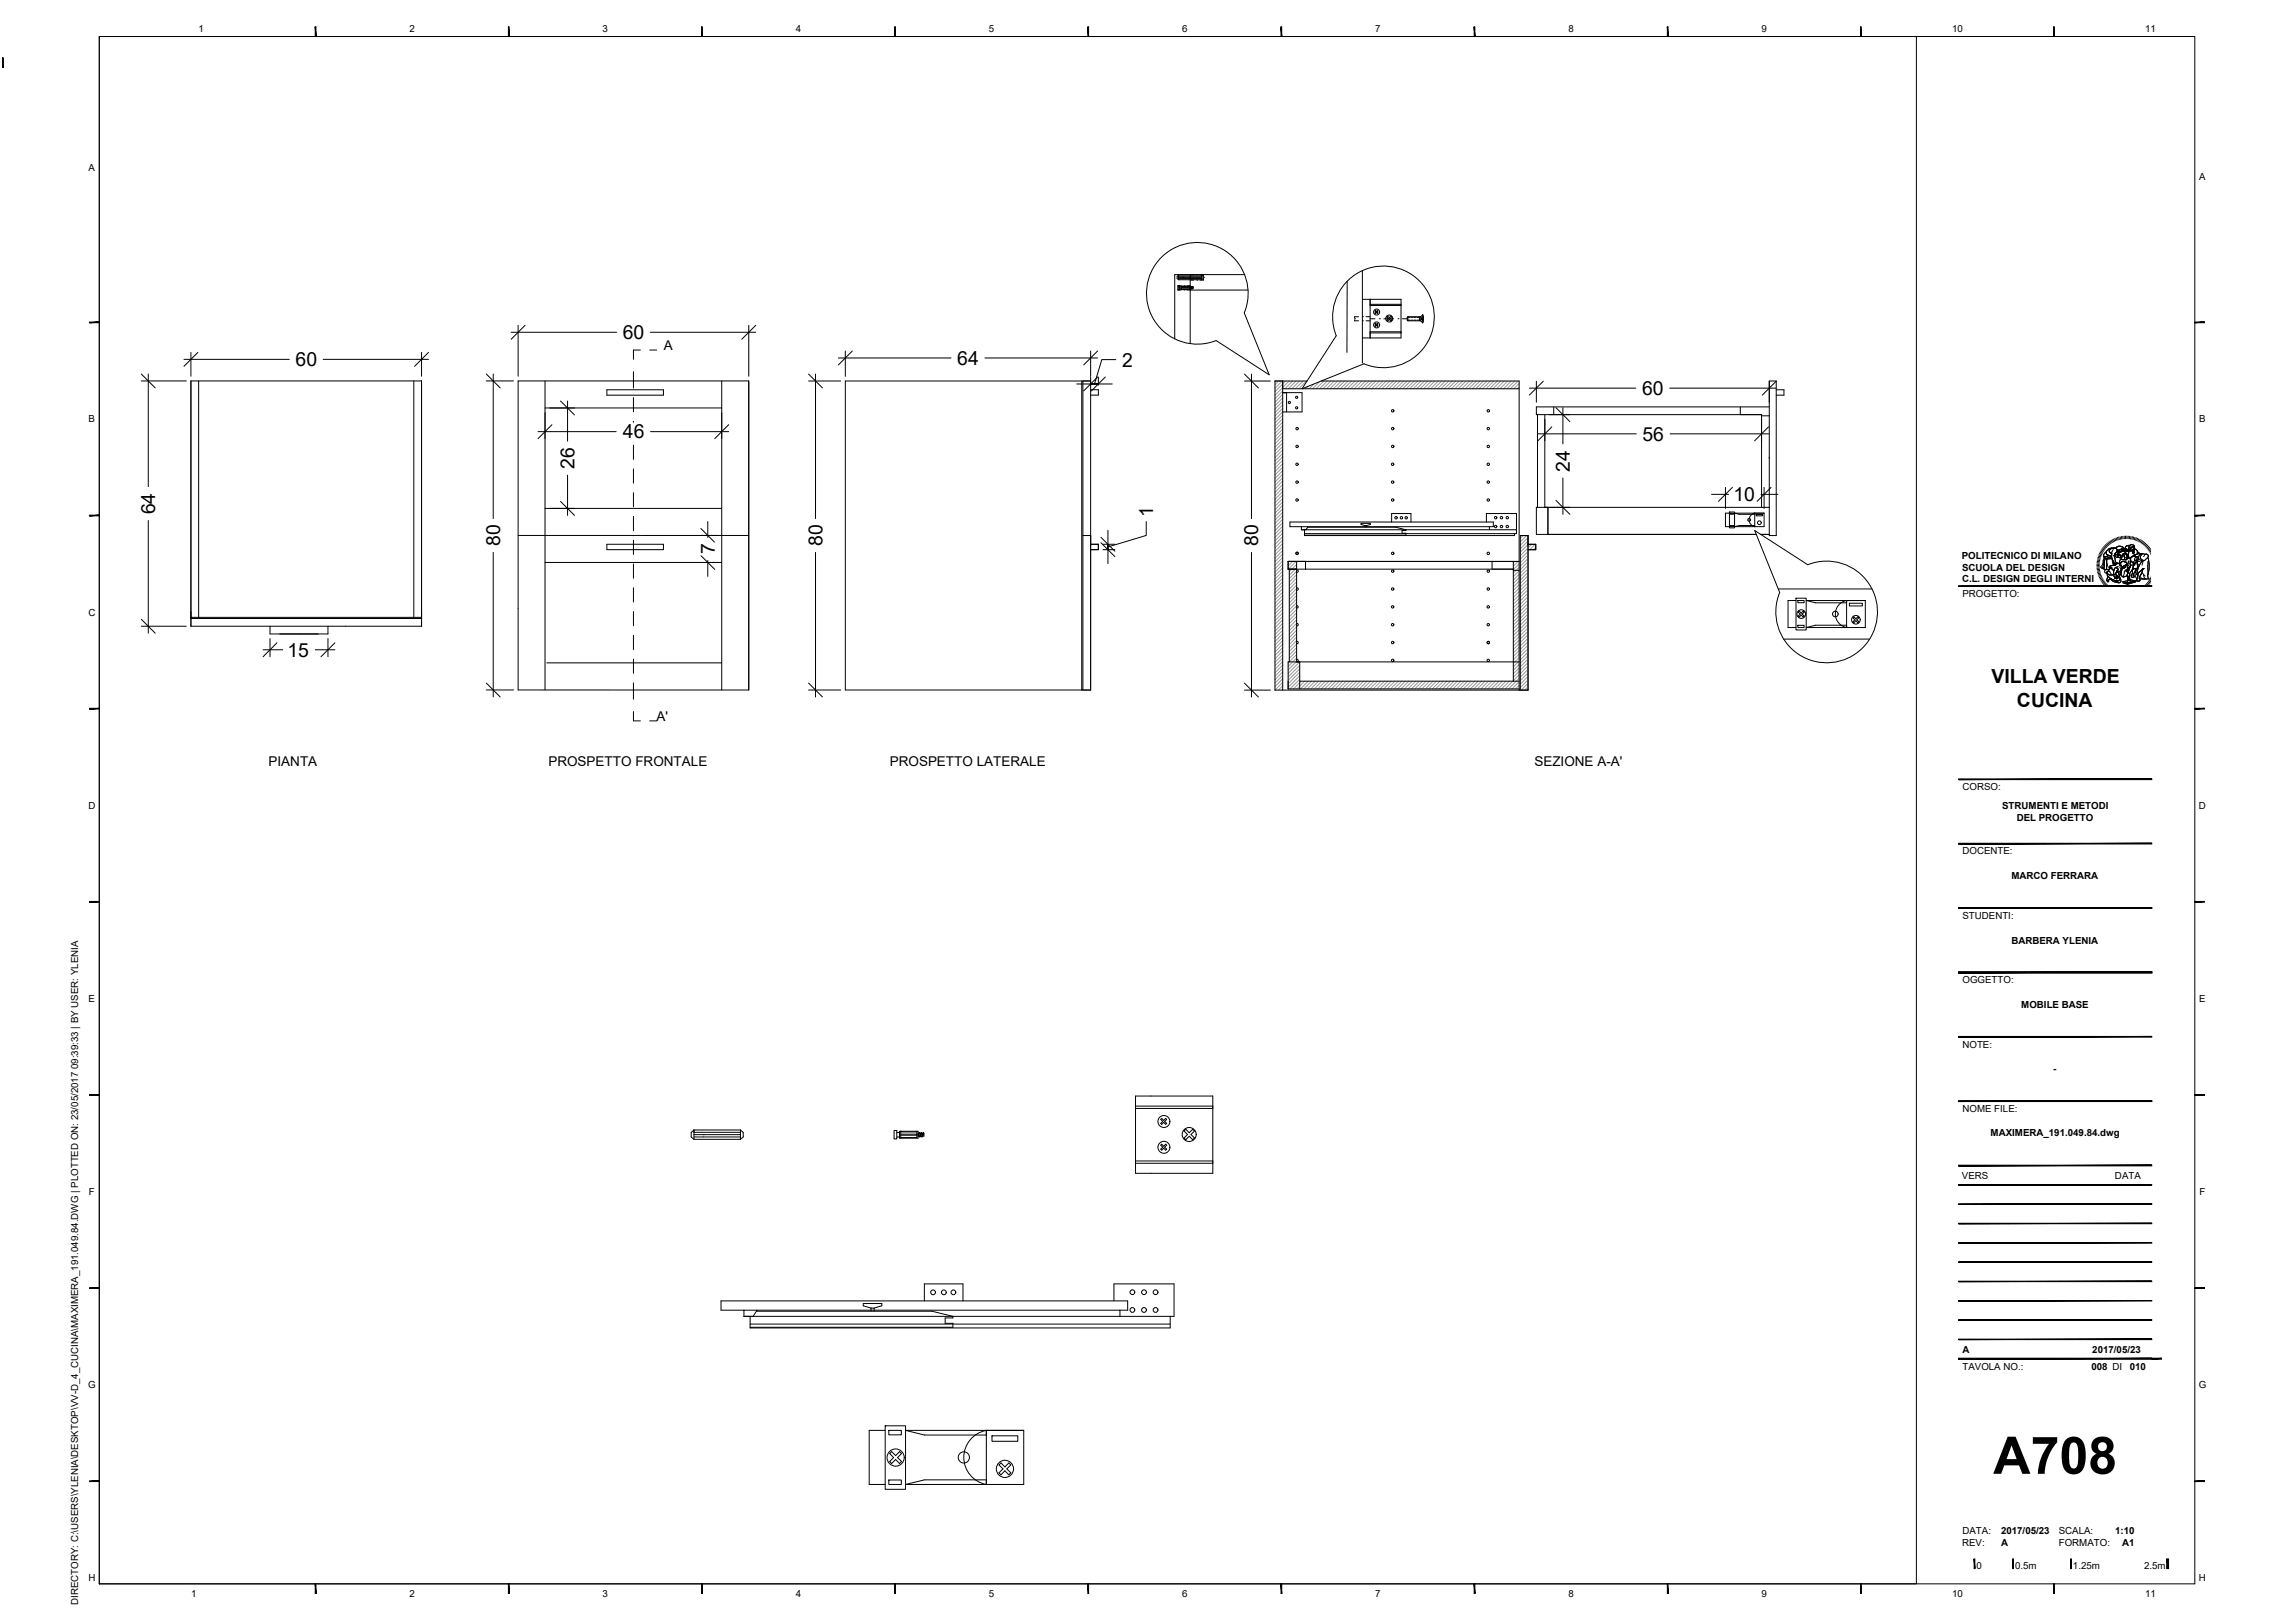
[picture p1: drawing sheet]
<svg xmlns="http://www.w3.org/2000/svg" width="594mm" height="420mm" viewBox="0 0 594 420" stroke-linecap="round" stroke-linejoin="round" font-family="sans-serif">
<defs><g id="words">
<text font-size="13.4" x="516" y="381.5">A708</text>
<g font-size="5">
<text x="161.2" y="87.8">60</text>
<text x="76.5" y="94.8">60</text>
<text x="247.8" y="94.4">64</text>
<text x="290.5" y="94.9">2</text>
<text x="425.1" y="102.2">60</text>
<text x="161.2" y="113.5">46</text>
<text x="425.2" y="114.1">56</text>
<text x="148.7" y="121.4" transform="rotate(-90 148.7 121.4)">26</text>
<text x="406.4" y="122.1" transform="rotate(-90 406.4 122.1)">24</text>
<text x="448.7" y="129.7">10</text>
<text x="40.1" y="133.1" transform="rotate(-90 40.1 133.1)">64</text>
<text x="298.5" y="133.8" transform="rotate(-90 298.5 133.8)">1</text>
<text x="129.5" y="141.4" transform="rotate(-90 129.5 141.4)">80</text>
<text x="185" y="143.5" transform="rotate(-90 185 143.5)">7</text>
<text x="212.9" y="141.4" transform="rotate(-90 212.9 141.4)">80</text>
<text x="325.7" y="141.4" transform="rotate(-90 325.7 141.4)">80</text>
<text x="74.4" y="170">15</text>
<text x="515.5" y="176.9">VILLA VERDE</text>
<text x="522.1" y="182.9">CUCINA</text>
</g>
<g font-size="3.5">
<text x="171.8" y="90.6">A</text>
<text x="170" y="186.6">A'</text>
<text x="69.5" y="198.4">PIANTA</text>
<text x="142" y="198.4">PROSPETTO FRONTALE</text>
<text x="230.3" y="198.4">PROSPETTO LATERALE</text>
<text x="397.2" y="198.4">SEZIONE A-A'</text>
</g>
<g font-size="2.5">
<text x="51.3" y="8.3">1</text>
<text x="106" y="8.3">2</text>
<text x="156" y="8.3">3</text>
<text x="206" y="8.3">4</text>
<text x="256" y="8.3">5</text>
<text x="306" y="8.3">6</text>
<text x="356" y="8.3">7</text>
<text x="406" y="8.3">8</text>
<text x="456" y="8.3">9</text>
<text x="505.3" y="8.3">10</text>
<text x="555.3" y="8.3">11</text>
<text x="23" y="44.4">A</text>
<text x="569.3" y="46.7">A</text>
<text x="23" y="109.4">B</text>
<text x="569.3" y="109.4">B</text>
<text x="507.8" y="144.7">POLITECNICO DI MILANO</text>
<text x="507.9" y="147.7">SCUOLA DEL DESIGN</text>
<text x="507.9" y="150.7">C.L. DESIGN DEGLI INTERNI</text>
<text x="508" y="154.5">PROGETTO:</text>
<text x="22.9" y="159.4">C</text>
<text x="569.2" y="159.4">C</text>
<text x="22.9" y="209.4">D</text>
<text x="508" y="204.5">CORSO:</text>
<text x="518.3" y="209.4">STRUMENTI E METODI</text>
<text x="569.2" y="209.4">D</text>
<text x="522" y="212.5">DEL PROGETTO</text>
<text x="508" y="221.2">DOCENTE:</text>
<text x="520.7" y="227.6">MARCO FERRARA</text>
<text x="508" y="237.9">STUDENTI:</text>
<text x="520.7" y="244.3">BARBERA YLENIA</text>
<text x="508" y="254.5">OGGETTO:</text>
<text x="23" y="259.4">E</text>
<text x="523.2" y="261">MOBILE BASE</text>
<text x="569.3" y="259.4">E</text>
<text x="508" y="271.2">NOTE:</text>
<text x="531.5" y="277.6">-</text>
<text x="508" y="287.8">NOME FILE:</text>
<text x="515.3" y="294">MAXIMERA_191.049.84.dwg</text>
<text x="507.9" y="305.1">VERS</text>
<text x="547.5" y="305.1">DATA</text>
<text x="23" y="309.4">F</text>
<text x="569.4" y="309.4">F</text>
<text x="508" y="350.1">A</text>
<text x="541.6" y="350.1">2017/05/23</text>
<text x="22.8" y="359.4">G</text>
<text x="508" y="354.7">TAVOLA NO.:</text>
<text x="541.4" y="354.7">008 DI</text>
<text x="551.3" y="354.7">010</text>
<text x="569.1" y="359.4">G</text>
<text x="507.9" y="400.1">REV:</text>
<text x="508" y="397.2">DATA:</text>
<text x="518" y="400.1">A</text>
<text x="518" y="397.1">2017/05/23</text>
<text x="532.9" y="397.1">SCALA:</text>
<text x="532.9" y="400.1">FORMATO:</text>
<text x="547.5" y="397.1">1:10</text>
<text x="549.4" y="400.1">A1</text>
<text x="511.6" y="406.1">0</text>
<text x="521.6" y="406.1">0.5m</text>
<text x="536.6" y="406.1">1.25m</text>
<text x="555" y="406.1">2.5m</text>
<text x="22.9" y="409.4">H</text>
<text x="49.5" y="413.4">1</text>
<text x="106" y="413.4">2</text>
<text x="156" y="413.4">3</text>
<text x="206" y="413.4">4</text>
<text x="256" y="413.4">5</text>
<text x="306" y="413.4">6</text>
<text x="356" y="413.4">7</text>
<text x="406" y="413.4">8</text>
<text x="456" y="413.4">9</text>
<text x="505.3" y="413.4">10</text>
<text x="555.3" y="413.4">11</text>
<text x="569.2" y="409.4">H</text>
<text x="20.2" y="415.5" transform="rotate(-90 20.2 415.5)">DIRECTORY: C:\USERS\YLENIA\DESKTOP\VV-D_4_CUCINA\MAXIMERA_191.049.84.DWG | PLOTTED ON: 23/05/2017 09:39:33 | BY USER: YLENIA</text>
</g>
</g></defs>
<!-- layer: ARREDI -->
<g fill="none" stroke="#000" stroke-width=".26">
<path d="M308.1 71.1v17.9M308.1 75.1h15M322.2 71.1h-18.1v16.6M348.7 72.8v18.4M352.7 70.1v23.9M49.4 98.6h59.7v63.5h-59.7zM51.4 98.6v61.2M107.1 98.6v61.2M134.1 98.6h59.7v80h-59.7zM141.1 98.6v80M186.8 98.6v80M218.8 98.6h63.5v80h-63.5z"/>
<path d="M280 98.6v80M280.3 98.6v80M332 98.6v80.1M338.3 98.6h-8.3v80.1h65.5v-40.1h-2v40.1M342 98.6h51.2v80.1M458 98.6h1.8v40h-1.8zM141.1 105.6h45.7M157.1 100.9h14.6v1.4h-14.6zM282.3 100.9h2v1.4h-2M332 100.6h61.2M398 107.3v24M399.9 107.3v24"/>
<path d="M402.2 105.3v2M450.5 105.3v2M456 107.6h2M458 105.3h-60.3v2h58.3v24M459.8 100.9h2v1.4h-2M134.1 138.6h59.7M141.1 131.6h45.7M280.3 138.6h2M400.7 131.3v7M455.8 138.3h2.2M458 131.3h-60.3v7h56.9M49.4 159.8h59.7"/>
<path d="M141.1 145.6h45.7M157.1 140.9h14.6v1.4h-14.6zM282.3 140.9h2v1.4h-2M333.7 147.3v24M335.6 145.3v26M335.6 156.8l.4 .3-.4 .3M335.6 147.6l.5 .3-.5 .2M335.6 152.2l.5 .3-.5 .3M337.9 145.3v2M386.2 145.3v2M391.7 145.3v31M391.7 147.6h1.5"/>
<path d="M393.2 145.3h-59.8v2h58.3M395.5 140.9h2v1.4h-2M460.3 152.5h24.3M49.4 160.1h59.7M69.9 162.1v2h15v-2M141.5 171.6h45.3M335.6 166l.5 .3-.5 .3M335.6 170.7l.5 .3-.5 .3M335.6 161.4l.5 .3-.5 .3M336.4 171.3v7M336.4 176.3h56.8M393.2 171.3h-59.8v7h59.8"/>
<path d="M461.7 165.5h22.3"/>
<circle cx="335.8" cy="115.6" r=".31"/>
<circle cx="335.8" cy="111" r=".31"/>
<circle cx="360.5" cy="106.4" r=".31"/>
<circle cx="360.5" cy="111" r=".31"/>
<circle cx="360.5" cy="115.6" r=".31"/>
<circle cx="385.3" cy="111" r=".31"/>
<circle cx="385.3" cy="106.4" r=".31"/>
<circle cx="385.3" cy="115.6" r=".31"/>
<circle cx="335.7" cy="120.2" r=".31"/>
<circle cx="335.7" cy="129.4" r=".31"/>
<circle cx="335.7" cy="124.8" r=".31"/>
<circle cx="360.5" cy="124.8" r=".31"/>
<circle cx="360.5" cy="120.2" r=".31"/>
<circle cx="360.5" cy="129.4" r=".31"/>
<circle cx="385.2" cy="124.8" r=".31"/>
<circle cx="385.2" cy="129.4" r=".31"/>
<circle cx="385.2" cy="120.2" r=".31"/>
<circle cx="335.8" cy="143.3" r=".31"/>
<circle cx="360.5" cy="157.1" r=".31"/>
<circle cx="360.5" cy="152.5" r=".31"/>
<circle cx="360.5" cy="147.9" r=".31"/>
<circle cx="360.5" cy="143.3" r=".31"/>
<circle cx="385.2" cy="157.1" r=".31"/>
<circle cx="385.3" cy="143.3" r=".31"/>
<circle cx="385.3" cy="147.9" r=".31"/>
<circle cx="385.3" cy="152.5" r=".31"/>
<circle cx="360.5" cy="161.7" r=".31"/>
<circle cx="360.5" cy="171" r=".31"/>
<circle cx="360.5" cy="166.3" r=".31"/>
<circle cx="385.2" cy="166.3" r=".31"/>
<circle cx="385.2" cy="171" r=".31"/>
<circle cx="385.2" cy="161.7" r=".31"/>
</g>
<!-- layer: CAMPITURE -->
<g fill="none" stroke="#999" stroke-width=".26">
<path d="M308.9 71.1h.1M309.8 71.1h.1M310.7 71.1h.1M311.6 71.1h-.1M330.1 98.6l-.1 .1M331 98.6l-1 1M331.9 98.6l-1.9 1.9M332.8 98.6l-2.8 2.8M333.7 98.6l-3.7 3.7M334.6 98.6l-2 2M335.5 98.6l-2 2M336.4 98.6l-2 2"/>
<path d="M337.3 98.6l-2 2M338.2 98.6l-2 2M340.1 99.4l-1.2 1.2M341.6 98.8l-1.8 1.8M342.7 98.6l-2 2M343.6 98.6l-2 2M344.5 98.6l-2 2M345.4 98.6l-2 2M346.3 98.6l-2 2M347.2 98.6l-2 2M348.1 98.6l-2 2M349 98.6l-2 2"/>
<path d="M349.9 98.6l-2 2M350.8 98.6l-2 2M351.7 98.6l-2 2M352.6 98.6l-2 2M353.5 98.6l-2 2M354.4 98.6l-2 2M355.3 98.6l-2 2M356.1 98.6l-2 2M357 98.6l-2 2M357.9 98.6l-2 2M358.8 98.6l-2 2M359.7 98.6l-2 2"/>
<path d="M360.6 98.6l-2 2M361.5 98.6l-2 2M362.4 98.6l-2 2M363.3 98.6l-2 2M364.2 98.6l-2 2M365.1 98.6l-2 2M366 98.6l-2 2M366.9 98.6l-2 2M367.8 98.6l-2 2M368.7 98.6l-2 2M369.6 98.6l-2 2M370.5 98.6l-2 2"/>
<path d="M371.4 98.6l-2 2M372.3 98.6l-2 2M373.2 98.6l-2 2M374.1 98.6l-2 2M375 98.6l-2 2M375.9 98.6l-2 2M376.8 98.6l-2 2M377.7 98.6l-2 2M378.6 98.6l-2 2M379.5 98.6l-2 2M380.4 98.6l-2 2M381.3 98.6l-2 2"/>
<path d="M382.2 98.6l-2 2M383.1 98.6l-2 2M384 98.6l-2 2M384.9 98.6l-2 2M385.8 98.6l-2 2M386.7 98.6l-2 2M387.6 98.6l-2 2M388.5 98.6l-2 2M389.4 98.6l-2 2M390.3 98.6l-2 2M391.2 98.6l-2 2M392.1 98.6l-2 2"/>
<path d="M393 98.6l-2 2M393.2 99.3l-1.3 1.3M332 101.2l-2 2M332 102.1l-2 2M332 103l-2 2M332 103.9l-2 2M332 104.8l-2 2M332 105.7l-2 2M332 106.6l-2 2M332 108.4l-2 2M332 109.3l-2 2M332 111.1l-2 2"/>
<path d="M332 112l-2 2M332 112.9l-2 2M332 113.8l-2 2M332 115.6l-2 2M332 116.5l-2 2M332 117.4l-2 2M332 118.3l-2 2M332 119.2l-2 2M332 107.5l-2 2M332 110.2l-2 2M332 114.7l-2 2M337.1 100.6h.1"/>
<path d="M338.6 100l-.6 .6M393.2 100.2l-.4 .4M332 120.1l-2 2M332 121l-2 2M332 121.9l-2 2M332 122.8l-2 2M332 123.6l-2 2M332 124.5l-2 2M332 125.4l-2 2M332 126.3l-2 2M332 127.2l-2 2M332 128.1l-2 2"/>
<path d="M332 129.9l-2 2M332 130.8l-2 2M332 131.7l-2 2M332 132.6l-2 2M332 133.5l-2 2M332 136.2l-2 2M332 137.1l-2 2M332 138l-2 2M332 139.8l-2 2M332 129l-2 2M332 134.4l-2 2M332 135.3l-2 2"/>
<path d="M332 138.9l-2 2M394.3 138.6l-.8 .8M395.2 138.6l-1.7 1.7M395.5 139.2l-2 2M332 140.7l-2 2M332 142.5l-2 2M332 144.3l-2 2M332 145.2l-2 2M332 146.1l-2 2M332 147l-2 2M332 148.8l-2 2M332 149.7l-2 2"/>
<path d="M332 150.6l-2 2M332 151.5l-2 2M332 152.4l-2 2M332 153.3l-2 2M332 154.2l-2 2M332 155.1l-2 2M332 156l-2 2M332 156.9l-2 2M332 159.6l-2 2M332 141.6l-2 2M332 143.4l-2 2M332 147.9l-2 2"/>
<path d="M332 157.8l-2 2M332 158.7l-2 2M333.7 145.3l-.3 .3M334.6 145.3l-1.2 1.2M335.5 145.3l-2 2M335.6 146.1l-1.9 1.9M335.6 147l-1.9 1.9M335.6 147.9l-1.9 1.9M335.6 148.8l-1.9 1.9M335.6 153.3l-1.9 1.9M335.6 154.2l-1.9 1.9M335.6 155.1l-1.9 1.9"/>
<path d="M335.6 159.6l-1.9 1.9M335.6 149.7l-1.9 1.9M335.6 150.6l-1.9 1.9M335.6 151.5l-1.9 1.9M335.6 152.4l-1.9 1.9M335.6 156l-1.9 1.9M335.6 156.9l-1.9 1.9M335.6 157.8l-1.9 1.9M335.6 158.7l-1.9 1.9M392.1 145.3l-.4 .4M393 145.3l-1.3 1.3M393.2 146.9l-1.5 1.5"/>
<path d="M393.2 146l-1.5 1.5M393.2 147.8l-1.5 1.5M393.2 150.5l-1.5 1.5M393.2 151.4l-1.5 1.5M393.2 152.3l-1.5 1.5M393.2 153.2l-1.5 1.5M393.2 156.7l-1.5 1.5M393.2 157.6l-1.5 1.5M393.2 158.5l-1.5 1.5M393.2 159.4l-1.5 1.5M393.2 148.7l-1.5 1.5M393.2 149.6l-1.5 1.5"/>
<path d="M393.2 154.1l-1.5 1.5M393.2 155l-1.5 1.4M393.2 155.9l-1.5 1.4M395.5 140.1l-2 2M395.5 142.8l-2 2M395.5 143.7l-2 2M395.5 144.6l-2 2M395.5 145.5l-2 2M395.5 146.4l-2 2M395.5 147.3l-2 2M395.5 148.2l-2 2M395.5 149.1l-2 2"/>
<path d="M395.5 150l-2 2M395.5 150.9l-2 2M395.5 151.7l-2 2M395.5 152.6l-2 2M395.5 153.5l-2 2M395.5 154.4l-2 2M395.5 155.3l-2 2M395.5 156.2l-2 2M395.5 157.1l-2 2M395.5 158l-2 2M395.5 158.9l-2 2M395.5 159.8l-2 2"/>
<path d="M395.6 140.9l-2.1 2.1M396.5 140.9l-3 3M397.4 140.9l-1.4 1.4M397.5 141.7l-.6 .6M332 161.4l-2 2M332 160.5l-2 2M332 162.3l-2 2M332 163.2l-2 2M332 164.1l-2 2M332 165l-2 2M332 165.9l-2 2M332 166.8l-2 2"/>
<path d="M332 167.7l-2 2M332 168.6l-2 2M332 169.5l-2 2M332 170.4l-2 2M332 171.3l-2 2M332 172.2l-2 2M332 173l-2 2M332 173.9l-2 2M332 174.8l-2 2M332 175.7l-2 2M332 176.6l-2 2M332 177.5l-1.1 1.2"/>
<path d="M332 178.4l-.2 .3M335.6 169.4l-2.2 2.2M335.6 170.3l-2.2 2.2M335.6 171.2l-2.2 2.2M335.6 160.5l-1.9 1.9M335.6 161.4l-1.9 1.9M335.6 165.9l-1.9 1.8M335.6 166.8l-1.9 1.8M335.6 167.7l-1.9 1.8M335.6 162.3l-1.9 1.9M335.6 163.2l-1.9 1.9M335.6 164.1l-1.9 1.9"/>
<path d="M335.6 165l-1.9 1.9M335.6 168.5l-1.9 1.9M336.4 171.3l-3 3M336.4 173.1l-3 3M336.4 174l-3 3M336.4 172.2l-3 3M336.4 174.9l-3 3M336.4 175.8l-2.5 2.5M336.8 176.3l-2 2M337.7 176.3l-2 2M338.6 176.3l-2 2M339.5 176.3l-2 2"/>
<path d="M340.4 176.3l-2 2M341.3 176.3l-2 2M342.2 176.3l-2 2M343.1 176.3l-2 2M344 176.3l-2 2M344.9 176.3l-2 2M345.8 176.3l-2 2M346.7 176.3l-2 2M347.6 176.3l-2 2M348.5 176.3l-2 2M349.4 176.3l-2 2M350.3 176.3l-2 2"/>
<path d="M351.2 176.3l-2 2M352.1 176.3l-2 2M353 176.3l-2 2M353.9 176.3l-2 2M354.8 176.3l-2 2M355.7 176.3l-2 2M356.6 176.3l-2 2M357.5 176.3l-2 2M358.4 176.3l-2 2M359.3 176.3l-2 2M360.2 176.3l-2 2M361.1 176.3l-2 2"/>
<path d="M362 176.3l-2 2M362.9 176.3l-2 2M363.8 176.3l-2 2M364.7 176.3l-2 2M365.6 176.3l-2 2M366.5 176.3l-2 2M367.4 176.3l-2 2M368.3 176.3l-2 2M369.2 176.3l-2 2M370.1 176.3l-2 2M371 176.3l-2 2M371.8 176.3l-2 2"/>
<path d="M372.7 176.3l-2 2M373.6 176.3l-2 2M374.5 176.3l-2 2M375.4 176.3l-2 2M376.3 176.3l-2 2M377.2 176.3l-2 2M378.1 176.3l-2 2M379 176.3l-2 2M379.9 176.3l-2 2M380.8 176.3l-2 2M381.7 176.3l-2 2M382.6 176.3l-2 2"/>
<path d="M383.5 176.3l-2 2M384.4 176.3l-2 2M385.3 176.3l-2 2M386.2 176.3l-2 2M387.1 176.3l-2 2M388 176.3l-2 2M388.9 176.3l-2 2M389.8 176.3l-2 2M390.7 176.3l-2 2M391.6 176.3l-2 2M393.2 160.3l-1.5 1.5M393.2 163l-1.5 1.5"/>
<path d="M393.2 163.9l-1.5 1.5M393.2 164.8l-1.5 1.5M393.2 165.7l-1.5 1.5M393.2 166.6l-1.5 1.5M393.2 169.3l-1.5 1.5M393.2 170.2l-1.5 1.5M393.2 171.1l-1.5 1.5M393.2 172l-1.5 1.5M393.2 172.9l-1.5 1.5M393.2 174.7l-1.5 1.5M393.2 175.6l-2.7 2.7M393.2 176.5l-1.8 1.8"/>
<path d="M393.2 177.4l-.9 .9M393.2 178.3h.1M393.2 161.2l-1.5 1.5M393.2 162.1l-1.5 1.5M393.2 167.5l-1.5 1.5M393.2 168.4l-1.5 1.5M393.2 173.8l-1.5 1.5M395.5 160.7l-2 2M395.5 161.6l-2 2M395.5 162.5l-2 2M395.5 163.4l-2 2M395.5 164.3l-2 2"/>
<path d="M395.5 165.2l-2 2M395.5 166.1l-2 2M395.5 167l-2 2M395.5 167.9l-2 2M395.5 168.8l-2 2M395.5 169.7l-2 2M395.5 170.6l-2 2M395.5 171.5l-2 2M395.5 172.4l-2 2M395.5 173.3l-2 2M395.5 174.2l-2 2M395.5 175.1l-2 2"/>
<path d="M395.5 176l-2 2M395.5 176.9l-1.7 1.8M395.5 177.8l-.8 .9"/>
</g>
<!-- layer: VITI E CERNIERE -->
<g fill="none" stroke="#000" stroke-width=".26">
<path d="M305 74h.3v1.1h-.3zM305.1 71.2h6M305.1 72.4h6M305.1 71.2l-.4 .3v.6l.4 .3M305.1 71.2v1.2M305.1 71.5h6M305.1 71.8h6M305.1 72.1h6M305.3 74.2h.4M305.3 74.8h.4M305.7 74.1h2.4v.9h-2.4zM305.8 74.1h.1"/>
<path d="M305.8 74.1v.9M305.8 74.9h2.1M305.8 74.2h2.1M305.8 74.6h2.1M305.8 74.5h2.1M306.3 71.8h.1M307.9 74.1v.9M308.1 74.7l.1-.5-.1 .6M308.1 74.3h.1M308.2 74.7h.1M308.2 74.2l-.1 .3M308.2 74.3h.2"/>
<path d="M308.4 74.7h.2M308.5 74.2l-.2 .6M308.5 74.3h.2M308.8 74.2l-.2 .6M308.8 74.3v.4h-.1M311.1 71.2l.4 .3v.6l-.4 .3M311.1 71.2v1.2M352.7 77.5h10v10h-10M354.7 77.5v10M354.7 79.1h8M354.7 78.8h8M354.7 85.9h8"/>
<path d="M354.7 86.2h8M356.1 80.4l.2 .2 .3-.2 .1 .1-.3 .3 .3 .2-.1 .1-.3-.2-.2 .2-.2-.1 .3-.2-.3-.3zM356.1 83.7l.2 .3 .3-.3 .1 .2-.3 .2 .3 .3-.1 .1-.3-.3-.2 .3-.2-.1 .3-.3-.3-.2zM358.9 82l.3-.2 .4 .4 .5-.4 .2 .2-.5 .5 .5 .4-.2 .2-.5-.4-.4 .4-.3-.2 .5-.4zM364.4 82.2h.7M364.4 82.9h.7M364.4 83.1h3.4M364.4 82h3.4M364.4 82v1.1M364.4 82l-.1 .2v.7l.1 .2M365.3 82.2h.5M365.3 82.9h.5"/>
<path d="M366.1 82.2h.5M366.1 82.9h.5M366.8 82.2h.6M366.8 82.9h.6M367.4 82v1.1M367.8 82v1.1M368 82.7h.5l-.2 .9M368 82.3v.4M368 82.7l.4 .4M368.3 81.5l.2 .8h-.5M368.3 81.5v2.1l-.5-.5M368.3 81.5l-.5 .5"/>
<path d="M368.4 82.3v.4M368.4 81.9l-.4 .4M332 101.6h5v5h-5M333 101.6v5M333.9 135.1h52.7v1.2h-52.7zM336.9 136.3v.8h55.7M337.7 137.1v1.5h54.3v-.5M338.5 136.5h22.7l2.7 .6v.2h-1v.7h1v.5h-26.2M338.6 136.3l-.5 .8M353.3 136.1h.4M353.3 136.1v.4M353.3 136.1l-1-.3v-.3h2.4v.3l-1 .3"/>
<path d="M353.7 136.1v.4M360.2 135.1v-2.2h5v2.2M384.8 135.1v-2.2h7.8v5.2h-54.9M385.5 136.3v.8M447.7 132.5h1.3v4.2h-1.3zM447.7 132.8h-1.1v3.5h1.1M447.9 132.8h.8v.3h-.8zM447.9 136.1h.8v.2h-.8zM453.4 133.3l.8-.5v3.5a1.78 1.78 0 0 1-1.4-1.2 1.78 1.78 0 0 1 .6-1.8zM454.2 133.1h-4l-1.2-.3h7.6v3.5h-7.6l1.2-.3h4M454.6 133.2h1.7v.3h-1.7zM464.9 154.9h2.6v8.2h-2.6z"/>
<path d="M464.9 155.5h-2.1v7h2.1M465.4 155.5h1.6v.5h-1.6zM465.7 158.2l.6 .5 .5-.5 .2 .3-.5 .5 .5 .5-.2 .2-.5-.5-.6 .5-.2-.2 .5-.5-.5-.5zM478 156.1h-8l-2.5-.6h15.4v7h-15.4l2.5-.6h8M478 155.5v7M478 155.4a3.6 3.6 0 0 0-2.9 3.5 3.6 3.6 0 0 0 2.9 3.6M478.7 156.2h3.4v.7h-3.4zM479.6 159.9l.3-.2 .5 .5 .5-.5 .3 .2-.5 .5 .5 .6-.3 .2-.5-.5-.5 .5-.3-.2 .6-.6zM465.4 161.9h1.6v.6h-1.6zM179.6 292.5h12.1M179.6 294.9h12.1M179.6 292.5l-.7 .7v1.1l.7 .6"/>
<path d="M179.6 292.5v2.4M179.6 293.1h12.1M179.6 293.7h12.1M179.6 294.3h12.1M182 293.7h.1M191.7 292.5l.7 .7v1.1l-.7 .6M191.7 292.5v2.4M231.4 292.7h.7v2.1h-.7zM232.1 293.2h.7M232.1 294.3h.7M232.8 292.9h4.8v1.7h-4.8zM233.2 292.9h.1"/>
<path d="M233.2 292.9v1.7M233.2 294.5h4.1M233.2 293h4.1M233.2 293.9h4.1M233.2 293.6h4.1M237.3 292.9v1.7M237.6 294.1l.4-.9-.4 1.1M237.6 293.4h.1M237.8 294.1h.3M238 293.2l-.4 .5M238 293.4h.3M238.3 294.1h.3"/>
<path d="M238.5 293.2l-.2 .2-.2 .9 .4-1.1-.2 .9-.2 .2M238.5 293.4h.3M239.1 293.2l-.3 .2-.2 .9 .5-1.1-.2 .9-.3 .2M239.1 293.4l.1 .7h-.3M293.9 283.7h20v20h-20zM293.9 286.9h20M293.9 286.3h20M300.5 289.8l.2-.3 .5 .6 .5-.6 .3 .3-.5 .5 .5 .5-.3 .3-.5-.5-.5 .5-.2-.3 .5-.5zM300.7 296.2l.5 .5 .5-.5 .3 .3-.5 .5 .5 .5-.3 .2-.5-.5-.5 .5-.2-.2 .5-.5-.5-.5zM306.5 292.8l.4-.5 .9 .9 1-.9 .4 .5-.9 .9 .9 .9-.4 .4-1-.9-.9 .9-.4-.4 .9-.9zM293.9 300.5h20M293.9 301.1h20"/>
<path d="M186.6 336.8h105.3v2.4h-105.3zM195.8 339.4h45.4l5.5 1.4v.4h-2v1.4h2v1h-52.5M196 339.2l-1 1.6M225.5 338.6h.8M225.5 338.6v.8M225.5 338.6l-2-.6v-.6h4.8v.6l-2 .6M226.3 338.6v.8M239.3 336.8v-4.4h10v4.4M288.3 336.8v-4.4h15.6v8.4h-111.3v-1.6M289.9 339.2v1.6M194.2 340.8v3h108.7v-3M194.2 342.8h108.7"/>
<path d="M229.1 369.1h5.3v16.5h-5.3zM229.1 370.3h-4.1v14h4.1M230.1 370.3h3.2v1.1h-3.2zM230.3 376.3l.5-.5 1 1 1.1-1 .5 .5-1.1 1 1.1 1.1-.5 .5-1.1-1.1-1 1.1-.5-.5 1-1.1zM251.8 372a7.1 7.1 0 0 1 3.5-1.7v14a7.1 7.1 0 0 1-5.5-5 7.1 7.1 0 0 1 2-7.3zM255.3 371.5h-16l-4.9-1.2h30.6v14h-30.6l4.9-1.2h16M256.8 371.7h6.7v1.4h-6.7zM258.6 379.2l.5-.5 1 1.1 1.1-1.1 .5 .5-1.1 1.1 1.1 1-.5 .5-1.1-1-1 1-.5-.5 1-1zM230.1 383.1h3.2v1.2h-3.2z"/>
<circle cx="356.3" cy="84.1" r=".78"/>
<circle cx="356.3" cy="80.8" r=".78"/>
<circle cx="359.6" cy="82.5" r=".9"/>
<circle cx="333.8" cy="104.2" r=".28"/>
<circle cx="335.6" cy="102.9" r=".28"/>
<circle cx="335.6" cy="105.6" r=".28"/>
<circle cx="361.4" cy="134" r=".31"/>
<circle cx="362.8" cy="134" r=".31"/>
<circle cx="364" cy="134" r=".31"/>
<circle cx="387.2" cy="134" r=".31"/>
<circle cx="387.2" cy="136.3" r=".31"/>
<circle cx="388.7" cy="134" r=".31"/>
<circle cx="388.7" cy="136.3" r=".31"/>
<circle cx="390.2" cy="134" r=".31"/>
<circle cx="390.2" cy="136.3" r=".31"/>
<circle cx="452.8" cy="134.6" r=".37"/>
<circle cx="455.4" cy="135.3" r=".48"/>
<circle cx="466.3" cy="159" r="1.12"/>
<circle cx="475.1" cy="158.9" r=".73"/>
<circle cx="480.4" cy="160.4" r="1.12"/>
<circle cx="301.3" cy="290.3" r="1.55"/>
<circle cx="301.3" cy="297" r="1.55"/>
<circle cx="307.8" cy="293.7" r="1.82"/>
<circle cx="241.5" cy="334.6" r=".62"/>
<circle cx="244.3" cy="334.6" r=".62"/>
<circle cx="246.8" cy="334.6" r=".62"/>
<circle cx="293.1" cy="334.5" r=".62"/>
<circle cx="293.1" cy="339.1" r=".62"/>
<circle cx="296.1" cy="339.1" r=".62"/>
<circle cx="296.1" cy="334.5" r=".62"/>
<circle cx="299.1" cy="339.1" r=".62"/>
<circle cx="299.1" cy="334.5" r=".62"/>
<circle cx="231.8" cy="377.3" r="2.23"/>
<circle cx="249.5" cy="377.3" r="1.46"/>
<circle cx="260.1" cy="380.3" r="2.23"/>
</g>
<!-- layer: LINEE SEZIONE -->
<g fill="none" stroke="#000" stroke-width=".26">
<path d="M164 96.2v4.3M165.8 90.6h-1.8v2.4M168.2 90.6h1.8M164 102.9v3.7M164 109.1v3.7M164 115.2v3.7M164 121.4v3.7M164 127.5v3.7M164 133.7v3.7M164 139.9v3.6M164 146v3.7M164 152.2v3.7"/>
<path d="M164 158.3v3.7M164 164.5v3.7M164 170.6v3.7M164 176.8v4.2M164 184.2v2.4h1.8M168.2 186.6h1.8"/>
</g>
<!-- layer: DETTAGLI -->
<path d="M300.7 66.6a13.2 13.2 0 0 1 16.6-1.6 13.2 13.2 0 0 1 4.8 16l6.4 16-13.7-8.8a13.2 13.2 0 0 1-15.9-5.1 13.2 13.2 0 0 1 1.8-16.5zM348.9 72.7a13.2 13.2 0 0 1 22.1 6.8 13.2 13.2 0 0 1-17.9 14.7l-16.1 6.4 8.9-13.7a13.2 13.2 0 0 1 3-14.2zM454.2 137.3l13.8 8.9a13.2 13.2 0 0 1 17.9 10.6 13.2 13.2 0 0 1-14.8 14.7 13.2 13.2 0 0 1-10.4-18.1z" fill="none" stroke="#000" stroke-width=".26"/>
<!-- layer: TRATTEGGIO -->
<g fill="none" stroke="#000" stroke-width=".26">
<path d="M304.9 74.5h.1M304.9 74.8v.3h.8M305.7 74h-.8v.3M306.5 74h.1M306.5 75.1h.1M307.3 74h.8M307.3 75.1h.8M308.1 72.5h.9M308.1 71.1h.9M309.8 72.5h.1M309.8 71.1h.1M310.6 71.1h.9v.4"/>
<path d="M311.5 71.8h.1M311.5 72.1v.4h-.9M350.6 82.5h.1M350.6 82.8v.3h1.1M351.7 82h-1.1v.3M352.7 82h.1M352.7 83.1h.1M353.6 82h1.1M353.6 83.1h1.1M354.7 82.5h1.2M357.1 82.5h.1M358.2 82.5h2.5"/>
<path d="M361.9 82.5h.1M363 82.5h1.3"/>
</g>
<!-- layer: QUOTE -->
<g fill="none" stroke="#000" stroke-width=".26">
<path d="M25.7 9.5h470.4v400.5h-470.4zM36.6 98.6h11.6M38.4 96.8v29.2M47.6 93h27.3M49.4 91.2v6.2M83.7 93h27.2M109.1 91.2v6.2M125.9 98.6h7M127.7 96.8v37.4M132.3 86h27.3M134.1 84.2v13.2M168.4 86h27.2"/>
<path d="M193.8 84.2v13.2M209.3 98.6h8.3M211.1 96.8v37.5M217 92.7h29.2M218.8 90.9v6.5M254.9 92.7h29.2M278.7 99.4h3.6M282.3 99.4h2h-2M282.3 90.9v6.5M282.3 97.6v2.1M284.3 97.6v2.1M284.3 99.4h3.6"/>
<path d="M288.8 93.1h-3.6l-1.9 6.3M322.1 98.6h6.7M324 96.8v37.5M397.7 98.7v5.4M458 98.7v5.4M139.3 111.7h20.2M141.1 106.8v6.7M142.3 105.6h6.4M146.9 103.8v10.4M168.4 111.7h20.2M186.8 106.8v6.7M395.9 100.5h27.6"/>
<path d="M398.1 112.3h25.5M399.9 108.5v5.6M401.1 107.3h5.3M404.6 105.5v9.4M432.2 100.5h27.6M432.3 112.3h25.5M456 108.5v5.6M38.4 134.8v29.1M142.3 131.6h6.4M146.9 123v10.4M181.4 138.6h4.2M183.2 135v4.1"/>
<path d="M286.8 137.3v3.6M296.7 135v3.6l-9.9 3M401.1 131.3h5.3M404.6 123.7v9.4M443 128h4.4M446.6 126.2v5.4M455.9 128h4.3M456.6 126.2v5.4M127.7 143v37.4M183.2 145.1v4.1M184.4 145.6h.6M211.1 143v37.4"/>
<path d="M285.5 140.9h3.1M285.5 142.3h3.1M286.8 140.9v1.4v-1.4M286.8 142.3v3.6M324 143v37.4M36.6 162.1h11.6M68.1 168.2h5.1M69.9 165.3v4.7M81.6 168.2h5.1M84.9 165.3v4.7M125.9 178.6h7M209.3 178.6h8.3"/>
<path d="M322.1 178.7h6.7"/>
</g>
<!-- layer: 0 -->
<g fill="none" stroke="#000" stroke-width=".26">
<path d="M36.6 96.8l3.6 3.6M51.2 91.2l-3.6 3.6M110.9 91.2l-3.6 3.6M125.9 96.8l3.6 3.6M135.9 84.2l-3.6 3.6M195.6 84.2l-3.6 3.6M209.3 96.8l3.6 3.6M220.6 90.9l-3.6 3.6M284.1 90.9l-3.6 3.6M284.1 97.6l-3.6 3.6M286.1 97.6l-3.6 3.6M322.1 96.8l3.7 3.6"/>
<path d="M399.5 98.7l-3.6 3.6M459.8 98.7l-3.6 3.6M142.9 109.9l-3.6 3.6M145.1 103.8l3.6 3.6M188.6 109.9l-3.6 3.6M401.7 110.5l-3.6 3.6M402.8 105.5l3.6 3.6M457.8 110.5l-3.6 3.6M145.1 129.8l3.6 3.6M181.4 136.8l3.6 3.6M285 139.1l3.6 3.6M402.8 129.5l3.6 3.6"/>
<path d="M448.4 126.2l-3.6 3.6M458.4 126.2l-3.6 3.6M181.4 143.8l3.6 3.6M285 140.5l3.6 3.6M36.6 160.3l3.6 3.6M71.7 166.4l-3.6 3.6M86.7 166.4l-3.6 3.6M125.9 176.8l3.6 3.6M209.3 176.8l3.6 3.6M322.1 176.9l3.7 3.5"/>
</g>
<!-- layer: QUOTE -->
<g fill="#fff" stroke="#fff" stroke-width=".26">
<path d="M76.3 90.8v4.4l5.9-4.4zM76.3 95.2l5.9-4.4v4.4z"/>
<path d="M161 83.8v4.4l5.9-4.4zM161 88.2l5.9-4.4v4.4z"/>
<path d="M36.2 127.4v5.9h4.4zM36.2 127.4h4.4v5.9z"/>
<path d="M125.5 135.7v5.9h4.4zM125.5 135.7h4.4v5.9z"/>
<path d="M160.9 109.5v4.4l6.1-4.4zM160.9 113.9l6.1-4.4v4.4z"/>
<path d="M144.7 115.6v6h4.4zM144.7 115.6h4.4v6z"/>
<path d="M181.1 140.6v3h4.3zM181.1 140.6h4.3v3z"/>
<path d="M74.6 166v4.4l5.6-4.4zM74.6 170.4l5.6-4.4v4.4z"/>
<path d="M247.6 90.5v4.4l5.9-4.4zM247.6 94.9l5.9-4.4v4.4z"/>
<path d="M208.9 135.7v5.9h4.4zM208.9 135.7h4.4v5.9z"/>
<path d="M290.3 90.9v4.4l3.1-4.4zM293.4 90.9v4.4h-3.1z"/>
<path d="M294.5 131.5v2.1h4.4zM294.5 131.5h4.4v2.1z"/>
<path d="M424.9 98.3v4.4l5.9-4.4zM424.9 102.7l5.9-4.4v4.4z"/>
<path d="M425 110.1v4.4l5.9-4.4zM425 114.5l5.9-4.4v4.4z"/>
<path d="M402.4 116.4v5.9h4.3zM402.4 116.4h4.3v5.9z"/>
<path d="M448.9 125.8v4.4l5.5-4.4zM448.9 130.2l5.5-4.4v4.4z"/>
<path d="M321.8 135.7v5.9h4.3zM321.8 135.7h4.3v5.9z"/>
</g>
<!-- layer: G-ANNO-LOGO -->
<g fill="none" stroke="#000" stroke-width=".26">
<path d="M546.5 139.9l.3 .6M546.8 139.7l.3 .6M547.1 139.5l.3 .6M547.4 139.4l.3 .6M547.8 139.2l.2 .7M548.1 139.1l.2 .7M548.4 139l.2 .7M548.8 139l.1 .6M549.1 138.9l.2 .7M549.5 138.8l.1 .7M549.8 138.8l.1 .7M550.2 138.8v.7"/>
<path d="M550.6 138.8v.7M550.9 138.8v.7M551.3 138.8l-.1 .7M551.6 138.9l-.1 .6M552 138.9l-.2 .7M552.3 139l-.1 .7M552.7 139.1l-.2 .7M553 139.2l-.2 .7M553.3 139.4l-.2 .6M553.7 139.5l-.3 .6M554 139.7l-.3 .6M554.3 139.8l-.4 .6"/>
<path d="M542.8 146.4h.6M542.8 146.1h.7M542.8 145.7l.7 .1M542.8 145.3l.7 .1M542.9 145l.7 .1M543 144.6l.6 .2M543.1 144.3l.6 .2M543.2 144l.6 .2M543.3 143.6l.6 .3M543.4 143.3l.7 .3M543.5 146.7l-.7 .1M543.5 147.1h-.7"/>
<path d="M543.5 147.4l-.7 .1M543.6 147.7l-.7 .1M543.6 143l.6 .3M543.6 148l-.6 .2M543.7 148.3l-.7 .2M543.8 142.7l.6 .3M543.8 148.6l-.6 .3M543.9 149l-.6 .2M543.9 142.3l.6 .4M544 149.3l-.6 .2M544.1 142.1l.6 .3M544.2 149.5l-.6 .4"/>
<path d="M544.3 149.8l-.6 .4M544.4 141.8l.5 .4M544.5 150.1l-.6 .4M544.6 143.9l.1 .1M544.6 141.5l.5 .4M544.7 144l.3 .2M544.7 144v.5M544.7 150.4l-.6 .4M544.7 144h.1M544.7 144.5l-.2 .4-.2 1.2-.5 .7 .3 .3M544.7 144.5h.1M544.8 141.2l.5 .5"/>
<path d="M544.8 147.3l.4 .1M544.8 144.5l-.2 .6-.1 1.3-.4 .7 .4 .2M544.8 144.5h.1M544.8 144.5l.3 .1M544.9 150.7l-.6 .4M545.1 141l.4 .4M545.1 150.9l-.6 .4M545.1 144.6l-.3 .5-.1 1.4-.2 .7 .3 .2M545.1 144.6l-.3 .6v1.2l-.3 .8 .3 .1M545.1 144.6h.4M545.1 144.6h.1M545.2 147.4l.2 .1"/>
<path d="M545.2 147.4a.4 .4 0 0 0-.5 .5 .4 .4 0 0 0 .6 .3M545.3 147l.1 .4M545.3 142.8l-.8 .8 .1 .3M545.3 147v.4h-.5M545.3 142.8h.1M545.3 151.2l-.5 .4M545.3 142.8l-.1 .3a.81 .81 0 0 0 1 .8l.3 .1M545.3 148.2l.2 .3M545.3 148.2h.1M545.3 146.8v.2M545.3 142.7v.1M545.3 140.7l.5 .5"/>
<path d="M545.4 147.5h.1M545.4 147.4h.1M545.4 146.3v1.1M545.4 146.3l-.1 .5M545.5 148.5l.6 .3 1-.1M545.5 148.5l.1 .7M545.5 148.5h.1M545.5 150.5v.1M545.5 150.5l.1 .1M545.5 151.4l-.5 .5M545.5 144.7l-.2 .6 .1 1M545.5 144.6v.1"/>
<path d="M545.5 147.5l.3 .1M545.6 150.6h.1M545.6 140.5l.4 .5M545.6 149.2l-.3 1 .2 .3M545.6 149.2h.1M545.7 149.2l.7 .6 1.4 .6M545.7 151.6l-.4 .5M545.8 150.6h-.1M545.8 150.5v.1M545.8 150.5l-.1 .1M545.8 147.6h.1M545.8 147.6l.2 .3"/>
<path d="M545.9 150.4l-.1 .1M545.9 140.3l.4 .5M545.9 142.1l-.6 .6M546 147.9l-.7 .3M546 147.9l.5 .6M546 147.9h.1M546 151.8l-.4 .6M546.1 149.9l.8 .5M546.1 149.9l-.4 .3 .2 .2M546.2 140.1l.4 .5M546.2 147.2l-.4 .4M546.2 152l-.4 .6"/>
<path d="M546.4 147h.1M546.4 147l.7 .7M546.4 147l-.2 .2M546.5 152.2l-.4 .6M546.5 144h.1M546.5 144l-.1 .1a.74 .74 0 0 1-1.1 0l-.3 .1M546.6 144h-.1M546.6 144h.1M546.6 144v.2M546.6 144.2l.1 .4M546.6 143.2v.8M546.7 144.6h-1.2"/>
<path d="M546.7 144.6l.2 .5M546.7 144.6h.1M546.8 152.4l-.4 .6M546.8 144.9l.2 1.4M546.9 145.1l.4 .6-.1 .5M547 142.2l-.4 1M547.1 152.6l-.4 .5M547.1 148.7l.4 .9M547.1 148.7h.1M547.1 147.7h.1M547.2 147.7l-.1 1M547.2 146.2l-.4 .2a.6 .6 0 0 0-.8 .7l.2 .1"/>
<path d="M547.2 146.2h.1M547.3 143.9h.1M547.3 141.9l-1.4 .2M547.3 141.9h.1M547.3 143.9l.2 .7M547.3 141.9a.87 .87 0 0 0-.9 .2 .87 .87 0 0 0-.2 .9l.4 .2M547.3 141.9l.4 .1M547.4 152.7l-.4 .6M547.5 149.6v.1M547.5 144.6l.1 .6M547.5 149.7h.1M547.6 143.7v.1"/>
<path d="M547.6 143.7l-.3 .2M547.6 143.8v.1M547.6 143.9l.2 .3 .6 .1M547.6 145.2l.2 .4 .4 .2M547.6 143.7v.2M547.6 148.7l.8 .7-.4-.1 .1 .4-.3-.4M547.6 149.6l-.1 .1M547.6 152.8l-.2 .7M547.7 146.9l.1 .1a.44 .44 0 0 1 .5 .3 .44 .44 0 0 1-.3 .5l-.1 .2M547.7 146.9l-.5 .8M547.7 142l.3 .3M547.7 141.9h.1"/>
<path d="M547.7 141.9v.1M547.7 146l-.1 .3h-.4M547.7 146h.1M547.7 149.5l-.1 .1M547.7 149.5h.1M547.7 149.5l.2 .3M547.8 148.3l-.2 .4M547.8 150.4h.1M547.8 150.4l.4 .2M547.8 141.8l-.1 .1M547.8 141.7l-.1 .2M547.8 141.7v.1"/>
<path d="M547.8 141.7h.1M547.8 149.3h.1M547.8 149.3l.2 .4M547.9 148.1l-.1 .2M547.9 142.9l-.6 1M547.9 148v.1M547.9 149.8h.1M547.9 148h.1M547.9 148l.4 .1M547.9 149.7l.1 .1M547.9 153l-.2 .6M548 149.7v.1"/>
<path d="M548 142.3l-.1 .6M548 142.2l.3 .2M548 149.8h.1M548 142.2v.1M548 142.3l.3 .1M548.2 141.5l-.4 .2M548.2 145.8l-.5 .2M548.2 145.8h.1M548.2 145.8l.6 .3M548.3 153.1l-.3 .6M548.3 143.4l-.7 .3M548.3 143.4h.1"/>
<path d="M548.3 143.4l.3 .3M548.3 148.1h.1M548.3 148.1l.3 1a.8 .8 0 0 1 .1 1 .8 .8 0 0 1-.9 .3M548.4 144.3h.1M548.4 143.2h.1M548.4 143.2l-.3 .1M548.4 143.2l-.1 .2M548.4 146.7l-.7 .2M548.5 142.8l.3 .2 .2-.1M548.5 142.8l-.1 .4M548.5 142.8l-.6 .1M548.5 142.8h.1"/>
<path d="M548.6 153.2l-.2 .6M548.6 143.7l-.4 .2 .2 .4M548.6 143.7h.1M548.6 146.4l.7 .5M548.6 142.4h-.3M548.6 146l.2 .1M548.7 143.7h.1M548.7 143.7l-.2 .1M548.7 146.8l.3 .5-.1 .5M548.8 141.4l-.6 .1M548.8 141.4l.5 .2M548.8 143.7h.2"/>
<path d="M548.8 148.7l.4 .3M548.8 143.7h-.1M548.8 146.1h.1M548.8 146.1l.4 .5M548.8 149.8l.2 .2zM548.8 146.1l.4 .6M548.8 148.7l.8 .6M548.8 142.3l-.2 .1M548.9 147.8h.1M548.9 147.8l-.6 .3M548.9 153.2l-.2 .7M548.9 144.1l-.1 .3-.4-.1"/>
<path d="M548.9 144.1l-.2 .3-.3-.1M549 150a.65 .65 0 0 1-.3 .8 .65 .65 0 0 1-.8 0l-1-.4M549 143.7l.2 .1M549 142.8h.1M549 142.8v.1M549.1 142.4l.2 .1M549.1 144.7l-.5 .8v.5M549.1 144.7l.2 .1M549.1 144.7l-.4 .5-.1 .8M549.1 148.1l-.5 .8M549.1 148.1h.1M549.1 148.1l-.3 .6"/>
<path d="M549.1 148.1l.1 .9M549.1 142l.1 .1M549.1 142l-.3 .3M549.1 142l.2 .1M549.2 149l.4 .3M549.2 143.8l-.3 .1v.2M549.2 142.4l-.1 .1M549.2 146.6v.1M549.2 142l.1 .1M549.2 142h-.1M549.2 142.8h-.2M549.2 142.8h.1"/>
<path d="M549.2 153.3l-.1 .7M549.2 146.7l.1 .2M549.2 142.1h.1M549.2 146.7h.1M549.2 146.7l.5 .4 .2-.1M549.2 146.7l.1 .5M549.2 146.7l.1 .3M549.3 147.5l-.2 .6M549.3 146.9l.5 .1M549.3 142.1l.2 .1M549.3 144.1l-.2 .6M549.3 141.6l.3 .2"/>
<path d="M549.3 147v.1M549.3 147l-.2 1.1M549.3 144.8l.5 .1M549.3 147.2h.1M549.3 147.2l-.1 .4-.3 .2M549.4 146.8l.4 .2M549.5 142.6h.3a.44 .44 0 0 0 .7 .1M549.5 142.2h.1M549.5 142.2l-.3 .6M549.5 153.4l-.1 .6M549.6 142.5l-.1 .1M549.6 150.6v.3l1.1 .4"/>
<path d="M549.6 150.6h.1M549.6 149.3v.1M549.6 150.6l1.1 .4M549.6 141.8l.1 .3M549.7 146.6l-.5 .1M549.7 142.1l-.2 .1M549.8 142.4l-.2 .1M549.8 153.4v.7M549.8 142.4h.1M549.9 143.3l-.4 .2-.2 .6M549.9 146.5l-.7 .3v-.2M549.9 146.4l-.2 .2"/>
<path d="M549.9 142.4l.4 .1M549.9 142.4h.1M549.9 144.2l.6 .1M549.9 146.9h.1M549.9 147.8l-.3 1.5M549.9 144.3l.1 .1M549.9 147h-.1M550 145.4l-.6-.1-.3 .2a.44 .44 0 0 0-.2 .8l.3 .3M550 145.4l.2 .2M550 144.4l-.1 .5h.5l.2-.3M550 144.4v.2M550 145.4l-.6-.1-.6 .5v.3"/>
<path d="M550 144.6l-.2 .3M550 143.2l-.1 .1M550 143.2l.4 .1 .4 .4M550 146.5l.1 .1M550 143.2h.4l.4 .5M550 146.8h.1M550.1 146.6h-.1M550.1 146.8l-.2 .2M550.1 143.6h.1M550.2 142h.1M550.2 142l-.3 .4M550.2 153.4l-.1 .7"/>
<path d="M550.2 143.5l-.2 .2M550.2 146.3l-.3 .2M550.2 146.3l-.3 .1M550.2 146.3h.2M550.2 141.6v.4M550.2 145.6l.5 .5M550.2 145.6h.1M550.2 145.6l-.9-.2-.5 .7M550.3 142l.4 .3 .1 .3M550.3 142.5h.1M550.3 142.5v-.1l.2 .3M550.3 142.5v.1"/>
<path d="M550.3 144.9v.7M550.3 145.6l.4 .4M550.4 146.3l-.3 .5M550.4 143.4l.2 .3-.1 .1M550.5 143.5a.43 .43 0 0 0-.7-.1 .43 .43 0 0 0 .1 .7v.2M550.5 143.5l.1 .2M550.5 143.5v.1M550.5 153.4v.7M550.5 142.7h.1M550.5 144.3l.2 .3M550.5 144.3l.1 .3M550.6 141.3l-.4 .3"/>
<path d="M550.6 143.7v.1M550.6 143.7h.1M550.6 143.9l-.2 .1M550.6 144.6h.2M550.6 144.6l-.3 .3h-1l-.2-.2M550.6 143.7l.1 .3M550.6 144.6l-.2 .3h-.5M550.6 144.6h.1M550.6 143.8l.1 .2M550.7 149.2h.1M550.7 149.2l-1.1 .2M550.7 149.1l-1.1 .2"/>
<path d="M550.7 146l-.1 .3h-.2M550.7 146.1l-.2 .2h-.3M550.7 149.2l.1 .6M550.7 144v.2M550.7 144.2l-.1 .4M550.7 144.2l-.2 .1M550.7 144l-.2 .3M550.7 144.6h.1M550.7 151.1h.1M550.7 151v.3M550.7 151.2h.1M550.8 142.6v-.1a.91 .91 0 0 1 0 1.2"/>
<path d="M550.8 142.6h.1M550.8 142.6l-.3 .1M550.8 150.3h.1M550.8 150.3l-1.2 .3M550.8 143.8l.1 .4M550.8 143.7h.1M550.8 147.9h.1M550.8 141.3h-.2M550.8 147.9l-.1 .4 .3-.3M550.8 143.7l.1 .4M550.8 147.7v.2M550.8 147.1h.1"/>
<path d="M550.8 147.1l-.2 .6h-.4l.4 .2h.2M550.8 149.8h.1M550.8 153.4l.1 .7M550.8 149.8v.5M550.8 150.3l-.1 .4 .1-.4M550.8 142.2l.2 .4M550.9 149.7l-.1 .1M550.9 144.5l-.1 .1M550.9 144.2v.3M550.9 144.2l.6 .1M550.9 144.1v.4M550.9 144.1h.1"/>
<path d="M551 148l-.3 1.2M551 147.5l-.2 .2v-.2M551 144.4l.4 .2M551 145.2l-.2 1.3M551 149.2l-.1 .5M551 149.2l.2-.1v.2M551.1 147.6l-.1 .4M551.1 149.6l-.3 .7M551.1 146.3l-.3 .3v.5M551.1 153.4l.1 .7M551.2 147h.1M551.2 147l-.4 .1"/>
<path d="M551.2 147l-.1 .6M551.2 145.2l-.4 .9M551.2 149.3l.1 1-.2-.7M551.2 149.3l.2 1.2-.3-.9M551.3 141.2l-.3 .9 .1 .7 .2-.1M551.3 141.2h.1M551.3 141.2l-.5 .1M551.3 142.3v.4M551.3 148.9l-.1 .4M551.3 148.9v.4M551.4 142.3h.1M551.4 142.3h-.1"/>
<path d="M551.4 142.3l.2 .3 .5-.1M551.4 142.2v.1M551.4 142.2h.1M551.5 144.5v.3M551.5 141.1l-.2 .1M551.5 141.1h.7M551.5 153.3l.1 .7M551.5 144.8h.1M551.5 144.4v.4M551.5 144.8l.1 .5M551.5 144.3h.1M551.5 144.3v.2"/>
<path d="M551.5 142h.3M551.6 146.3l-.4 .7M551.6 146.3h.1M551.6 150.1l-.8 .2M551.6 150.1l1.2 .3M551.6 145.3v.1a.62 .62 0 0 0 0 .9M551.6 142.4l.1 .1M551.6 145.3h.1M551.6 142v.1M551.7 145.3l.5 .5 .7-.2M551.7 142.3l.1 .1M551.8 149.2v.2h.6"/>
<path d="M551.8 153.3l.1 .6M551.8 149v.2M551.8 148.8v.2M552 148.4l-.2 .4M552 148.5l-.2 .3M552 147.4h.1M552 142.2h.2M552 147.4v.7M552 148.1v.3M552 147.3l-.7 1.1v.5M552 147.3v.8M552 147.3h.1"/>
<path d="M552.1 142.8v.4M552.1 147.3h.1M552.1 147.3l-.1 .1M552.1 142.2v.1M552.1 142.5v.3M552.1 153.2l.2 .7M552.1 142.4v.1M552.1 143v.2M552.2 143l-.1 .2M552.2 141.1l.4 .5M552.2 141.7l.2 .3M552.2 141.7l-.1-.2-.2 .2a.42 .42 0 0 0-.5 .5"/>
<path d="M552.2 141.6l.2 .4M552.2 143h-.1M552.2 143h.1M552.3 143h.1M552.3 143l.3 .6M552.3 143h-.1M552.3 146.2l-.7 .1M552.3 145.5h.1M552.3 142.7v.3M552.3 143.9h.2M552.3 143.9h.1M552.3 143.9l-.8 .4"/>
<path d="M552.4 149.1l.1 .2-.1 .1M552.4 146.2h-.1M552.4 149.1l.1 .1-.1 .2M552.4 146.2h.1M552.4 142l-.3 .4M552.4 146.2l-.4 1.1M552.4 153.1l.2 .7M552.5 143.9l.1 .1M552.5 145.4l-.3 .1M552.5 143.9l.3 .2a.64 .64 0 0 1 .8 .4 .64 .64 0 0 1-.4 .8 .88 .88 0 0 1-.8 .5 .88 .88 0 0 1-.8-.5l-.1-.5M552.5 143.9l-1 .5M552.5 142l-.2 .7"/>
<path d="M552.5 142l.8 .7M552.5 142h.1M552.5 145.7l-.1 .1M552.6 146.1l-.2 .1M552.6 141.6l-.1 .4M552.6 146.1l-.3 .1M552.6 144l.5 .1M552.6 144l.9 .3M552.6 144h.1M552.6 143.7l-.3 .2M552.6 143.6v.1M552.7 148l-.4 .5 .1 .6"/>
<path d="M552.7 153l.3 .7M552.8 150.4v.3l-2.1 .6M552.8 150.4l-2.1 .6M552.8 143.6l-.2 .1M552.8 147.2h.1M552.8 147.2l-.8 .1M552.8 147.2l-.7 .1M552.8 147.2l-.1 .8M552.9 145.6l-.3 .5M552.9 145.6h.1M553 145.5l.2-.3 .1 .1-.1 1.9M553 145.5l-.1 .1"/>
<path d="M553 152.9l.3 .6M553.1 145.1l-.1 .4M553.1 144.1l.3 .1 .2 .3M553.1 144.1l.1 .5-.2 .4a.25 .25 0 0 1-.4 .2 .25 .25 0 0 1 0-.4v-.2a.43 .43 0 0 0-.2-.6 .43 .43 0 0 0-.6 .3l-.3 .5M553.1 142.9l.3 .2M553.1 145.3h.1M553.2 147.2h-.4M553.2 147.2l-.1 .3a1.88 1.88 0 0 0-.1 2.1l.2 .2M553.2 148.5l-.1 .3 .3 .2M553.2 147.2h.1M553.3 142.7l.1 .3M553.3 152.8l.3 .6"/>
<path d="M553.4 149.2l-.2 .6a.44 .44 0 0 0 .1 .6 .44 .44 0 0 0 .6-.1l-.1-.5M553.4 143h.1M553.4 143.1l.3 .2-.9 .3M553.4 143.1l.3 .2M553.4 143v.1M553.5 148.3l-.2 .2M553.5 148.3h.1M553.5 148.3l-.1 .9M553.5 144.3h.1M553.6 144.5l-.6 1M553.6 144.5l.9 .7M553.6 146.1l.1 .5"/>
<path d="M553.6 152.6l.3 .6M553.8 149.8l1.4 .1M553.8 149.8h.1M553.9 152.5l.4 .6M554.1 145.2l-.9 .1M554.1 149.5l.6 .4M554.2 152.3l.4 .6M554.2 143.3l-1.4 .3M554.2 143.4h.1M554.2 143.4l-.7 .9M554.3 143.3l-1.7 .4M554.5 152.1l.3 .6"/>
<path d="M554.5 148.3l.8 .8M554.5 145.2a6.7 6.7 0 0 0-1.4 3.5l.2-.2M554.5 147.4l-1 .9M554.5 147.4l-1.2 1.1M554.5 145.2h.1M554.6 143.4a.93 .93 0 0 0-.5 1 .93 .93 0 0 0 .9 .7M554.6 143.4l.7 .1a.5 .5 0 0 1 .7 .1 .5 .5 0 0 1 0 .7M554.6 143.4h-.4M554.6 143.4l.5 .1a.66 .66 0 0 1 1 .6l-1.1 1M554.6 140l-.4 .6M554.6 147.3h.1M554.6 147.3l-.1 .1"/>
<path d="M554.6 147.3l-.2 1-.6 1.2v.3M554.7 151.9l.4 .6M554.8 145.2l-.3 1.1M554.9 148.7l.2 .8 .4 .4M554.9 140.2l-.4 .6M555 151.7l.4 .5M555 145.1l-.5 .1M555 145.1h.1M555.1 147.2l-.5 .1M555.1 143.8l-.2 .3M555.2 140.4l-.4 .6M555.2 151.5l.5 .5"/>
<path d="M555.4 151.3l.5 .5M555.5 140.7l-.5 .5M555.7 151l.5 .5M555.7 140.9l-.4 .5M555.9 150.8l.5 .4M555.9 145.4l.1 3.3M556 144.3l.2 1.1a8.2 8.2 0 0 1-.2 3.6l.3 .8M556 141.2l-.5 .4M556 144.3a7.3 7.3 0 0 1 0 4.4M556 148.7v.7l.3 .4M556.1 150.5l.5 .4M556.2 141.4l-.5 .5"/>
<path d="M556.3 149.8l-1.1 .1M556.3 150.3l.5 .3M556.4 141.7l-.5 .4M556.4 150l.6 .3M556.6 149.7l.6 .3M556.6 142l-.5 .4M556.7 149.4l.6 .3M556.9 142.3l-.6 .3M556.9 149.1l.6 .3M557 148.8l.6 .2M557 142.6l-.5 .3M557.1 148.5l.6 .2"/>
<path d="M557.2 148.2l.6 .2M557.2 142.9l-.6 .3M557.3 147.9l.6 .1M557.3 147.6l.7 .1M557.4 147.2l.6 .1M557.4 143.2l-.6 .3M557.4 146.9l.7 .1M557.4 146.7h.7M557.5 143.5l-.6 .3M557.6 143.9l-.6 .2M557.8 144.2l-.7 .2M557.9 144.6l-.7 .1"/>
<path d="M557.9 144.9l-.6 .1M558 145.2l-.7 .2M558 145.6l-.6 .1M558.1 146h-.7M558.1 146.3h-.7"/>
</g>
<!-- layer: G-ANNO-TTLB -->
<g fill="#fff" stroke="#fff" stroke-width=".26">
<path d="M532 151.7l30.7 4.3-5.7-4.3zM532 151.7l30.7 4.3h-30.7z"/>
<path d="M557 137.2h5.7l-5.7 14.5zM562.7 137.2l-5.7 14.5 5.7 4.3z"/>
</g>
<path d="M532 151.7h25v-14.5h5.7v18.8h-30.7z" fill="none" stroke="#fff" stroke-width=".26"/>
<g fill="#000" stroke="#000" stroke-width=".26">
<path d="M.7 15l.1 2.5zM.7 15l.1 2.5z"/>
<path d="M81.6 7l.2 2.5v-2.5zM81.6 7l.2 2.5h-.2z"/>
<path d="M131.6 7l.2 2.5v-2.5zM131.6 7l.2 2.5h-.2z"/>
<path d="M181.6 7l.2 2.5v-2.5zM181.6 7l.2 2.5h-.2z"/>
<path d="M231.6 7l.2 2.5v-2.5zM231.6 7l.2 2.5h-.2z"/>
<path d="M281.6 7l.2 2.5v-2.5zM281.6 7l.2 2.5h-.2z"/>
<path d="M331.6 7l.2 2.5v-2.5zM331.6 7l.2 2.5h-.2z"/>
<path d="M381.6 7l.2 2.5v-2.5zM381.6 7l.2 2.5h-.2z"/>
<path d="M431.6 7l.2 2.5v-2.5zM431.6 7l.2 2.5h-.2z"/>
<path d="M481.6 7l.2 2.5v-2.5zM481.6 7l.2 2.5h-.2z"/>
<path d="M531.6 7l.2 2.5v-2.5zM531.6 7l.2 2.5h-.2z"/>
<path d="M23.2 83.5h2.5v-.1zM23.2 83.4h2.5l-2.5 .1z"/>
<path d="M568.1 83.5h2.5v-.1zM568.1 83.4h2.5l-2.5 .1z"/>
<path d="M23.2 133.5h2.5v-.1zM23.2 133.4h2.5l-2.5 .1z"/>
<path d="M568.1 133.5h2.5v-.1zM568.1 133.4h2.5l-2.5 .1z"/>
<path d="M507 151.8h50v-.2zM507 151.6h50l-50 .2z"/>
<path d="M23.2 183.6h2.5v-.2zM23.2 183.4h2.5l-2.5 .2z"/>
<path d="M568.1 183.6h2.5v-.2zM568.1 183.4h2.5l-2.5 .2z"/>
<path d="M507 218.5h50v-.2zM507 218.3h50l-50 .2z"/>
<path d="M507 201.8h50v-.2zM507 201.6h50l-50 .2z"/>
<path d="M23.2 233.5h2.5v-.1zM23.2 233.4h2.5l-2.5 .1z"/>
<path d="M507 235v.2l50-.2zM507 235.2l50-.2v.2z"/>
<path d="M507 235.2h50v-.2zM507 235h50l-50 .2z"/>
<path d="M568.1 233.5h2.5v-.1zM568.1 233.4h2.5l-2.5 .1z"/>
<path d="M507 251.6v.2l50-.2zM507 251.8l50-.2v.2z"/>
<path d="M507 251.6v.2l50-.2zM507 251.8l50-.2v.2z"/>
<path d="M507 251.6v.2l50-.2zM507 251.8l50-.2v.2z"/>
<path d="M507 251.6v.2l50-.2zM507 251.8l50-.2v.2z"/>
<path d="M507 268.3v.2l50-.2zM507 268.5l50-.2v.2z"/>
<path d="M23.2 283.6h2.5v-.2zM23.2 283.4h2.5l-2.5 .2z"/>
<path d="M507 285v.2l50-.2zM507 285.2l50-.2v.2z"/>
<path d="M507 285v.2l50-.2zM507 285.2l50-.2v.2z"/>
<path d="M568.1 283.6h2.5v-.2zM568.1 283.4h2.5l-2.5 .2z"/>
<path d="M507 316.7h50zM507 316.8l50-.1z"/>
<path d="M507 311.7h50zM507 311.8l50-.1z"/>
<path d="M507 306.7h50zM507 306.8l50-.1z"/>
<path d="M507 301.6v.2l50-.2zM507 301.8l50-.2v.2z"/>
<path d="M23.2 333.5h2.5v-.1zM23.2 333.4h2.5l-2.5 .1z"/>
<path d="M507 336.7h50zM507 336.8l50-.1z"/>
<path d="M507 331.7h50zM507 331.8l50-.1z"/>
<path d="M507 326.7h50zM507 326.8l50-.1z"/>
<path d="M507 321.7h50zM507 321.8l50-.1z"/>
<path d="M568.1 333.5h2.5v-.1zM568.1 333.4h2.5l-2.5 .1z"/>
<path d="M507 351.6v.2l50-.2zM507 351.8l50-.2v.2z"/>
<path d="M507 351.6v.2l50-.2zM507 351.8l50-.2v.2z"/>
<path d="M507 346.7h50zM507 346.8l50-.1z"/>
<path d="M507 341.7h50zM507 341.8l50-.1z"/>
<path d="M557 351.8h2.5v-.2zM557 351.6h2.5l-2.5 .2z"/>
<path d="M557 351.8h2.5v-.2zM557 351.6h2.5l-2.5 .2z"/>
<path d="M23.2 383.5h2.5v-.1zM23.2 383.4h2.5l-2.5 .1z"/>
<path d="M568.1 383.5h2.5v-.1zM568.1 383.4h2.5l-2.5 .1z"/>
<path d="M81.6 410l.2 2.5v-2.5zM81.6 410l.2 2.5h-.2z"/>
<path d="M131.6 410l.2 2.5v-2.5zM131.6 410l.2 2.5h-.2z"/>
<path d="M181.6 410l.2 2.5v-2.5zM181.6 410l.2 2.5h-.2z"/>
<path d="M231.6 410l.2 2.5v-2.5zM231.6 410l.2 2.5h-.2z"/>
<path d="M281.6 410l.2 2.5v-2.5zM281.6 410l.2 2.5h-.2z"/>
<path d="M331.6 410l.2 2.5v-2.5zM331.6 410l.2 2.5h-.2z"/>
<path d="M381.6 410l.2 2.5v-2.5zM381.6 410l.2 2.5h-.2z"/>
<path d="M431.6 410l.2 2.5v-2.5zM431.6 410l.2 2.5h-.2z"/>
<path d="M481.6 410l.2 2.5v-2.5zM481.6 410l.2 2.5h-.2z"/>
<path d="M511 403.6v2.5h.2zM511 403.6h.2v2.5z"/>
<path d="M521 403.6l.2 2.5v-2.5zM521 403.6l.2 2.5h-.2z"/>
<path d="M531.6 410l.2 2.5v-2.5zM531.6 410l.2 2.5h-.2z"/>
<path d="M536 403.6l.2 2.5v-2.5zM536 403.6l.2 2.5h-.2z"/>
<path d="M560.9 403.6l.4 2.5v-2.5zM560.9 403.6l.4 2.5h-.4z"/>
</g>
<path d="M25.7 9.5h542.4v400.5h-542.4z" fill="none" stroke="#000" stroke-width=".26"/>
<use href="#words"/>
</svg>
